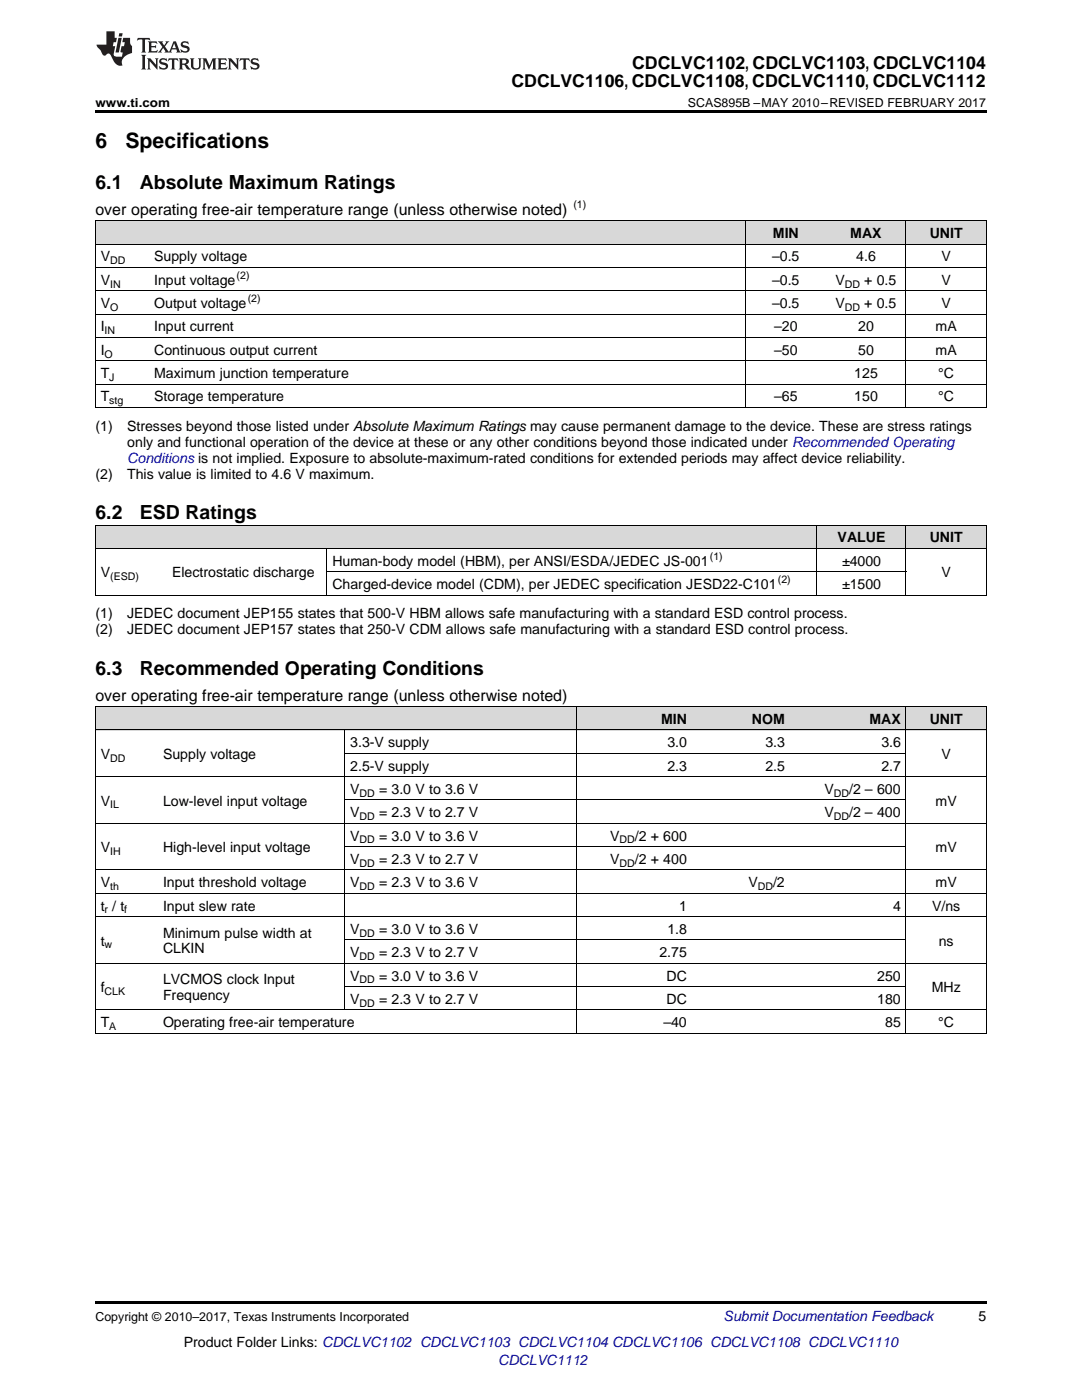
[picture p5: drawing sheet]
<svg xmlns="http://www.w3.org/2000/svg" width="216mm" height="279mm" viewBox="0 0 216 279" stroke-linecap="round" stroke-linejoin="round" font-family="sans-serif">
<defs><g id="words">
<g font-size="4.2">
<text x="19" y="29.6">6</text>
<text x="25" y="29.6">Specifications</text>
</g>
<g font-size="3.9">
<text x="19" y="37.7">6.1</text>
<text x="27.9" y="37.7">Absolute Maximum Ratings</text>
<text x="19" y="103.6">6.2</text>
<text x="27.9" y="103.6">ESD Ratings</text>
<text x="19" y="134.7">6.3</text>
<text x="27.9" y="134.7">Recommended Operating Conditions</text>
</g>
<g font-size="3.5">
<text x="102.1" y="17.3">CDCLVC1106, CDCLVC1108, CDCLVC1110, CDCLVC1112</text>
<text x="126.2" y="13.8">CDCLVC1102, CDCLVC1103, CDCLVC1104</text>
</g>
<g font-size="3.2">
<text x="19" y="42.9">over operating free-air temperature range (unless otherwise noted)</text>
<text x="19" y="139.8">over operating free-air temperature range (unless otherwise noted)</text>
</g>
<g font-size="2.8">
<text x="154.2" y="47.5">MIN</text>
<text x="169.7" y="47.5">MAX</text>
<text x="185.5" y="47.5">UNIT</text>
<text x="20.1" y="52.2">V</text>
<text x="30.8" y="52.2">Supply voltage</text>
<text x="154.1" y="52.2">–0.5</text>
<text x="170.9" y="52.2">4.6</text>
<text x="187.9" y="52.2">V</text>
<text x="20.1" y="56.8">V</text>
<text x="30.8" y="56.8">Input voltage</text>
<text x="154.1" y="56.8">–0.5</text>
<text x="166.7" y="56.8">V</text>
<text x="172.4" y="56.8">+ 0.5</text>
<text x="187.9" y="56.8">V</text>
<text x="20.1" y="61.5">V</text>
<text x="30.8" y="61.5">Output voltage</text>
<text x="154.1" y="61.5">–0.5</text>
<text x="166.7" y="61.5">V</text>
<text x="172.4" y="61.5">+ 0.5</text>
<text x="187.9" y="61.5">V</text>
<text x="20.1" y="66.1">I</text>
<text x="20.1" y="70.8">I</text>
<text x="30.8" y="66.1">Input current</text>
<text x="30.8" y="70.8">Continuous output current</text>
<text x="154.5" y="66.1">–20</text>
<text x="154.5" y="70.8">–50</text>
<text x="171.2" y="66.1">20</text>
<text x="171.2" y="70.8">50</text>
<text x="186.7" y="66.1">mA</text>
<text x="186.7" y="70.8">mA</text>
<text x="20.1" y="75.5">T</text>
<text x="30.8" y="75.5">Maximum junction temperature</text>
<text x="170.5" y="75.5">125</text>
<text x="187.2" y="75.5">°C</text>
<text x="20.1" y="80.1">T</text>
<text x="30.8" y="80.1">Storage temperature</text>
<text x="154.5" y="80.1">–65</text>
<text x="170.5" y="80.1">150</text>
<text x="187.2" y="80.1">°C</text>
<text x="19" y="86">(1)</text>
<text x="25.4" y="86">Stresses beyond those listed under Absolute Maximum Ratings may cause permanent damage to the device. These are stress ratings</text>
<text x="25.4" y="89.1">only and functional operation of the device at these or any other conditions beyond those indicated under Recommended Operating</text>
<text x="19" y="95.5">(2)</text>
<text x="25.4" y="95.5">This value is limited to 4.6 V maximum.</text>
<text x="66.3" y="112.9">Human-body model (HBM), per ANSI/ESDA/JEDEC JS-001</text>
<text x="167.1" y="108.2">VALUE</text>
<text x="168" y="112.9">±4000</text>
<text x="185.5" y="108.2">UNIT</text>
<text x="20.1" y="115.2">V</text>
<text x="34.3" y="115.2">Electrostatic discharge</text>
<text x="66.3" y="117.5">Charged-device model (CDM), per JEDEC specification JESD22-C101</text>
<text x="168" y="117.5">±1500</text>
<text x="187.9" y="115.2">V</text>
<text x="19" y="123.4">(1)</text>
<text x="25.4" y="123.4">JEDEC document JEP155 states that 500-V HBM allows safe manufacturing with a standard ESD control process.</text>
<text x="19" y="126.6">(2)</text>
<text x="25.4" y="126.6">JEDEC document JEP157 states that 250-V CDM allows safe manufacturing with a standard ESD control process.</text>
<text x="69.9" y="149.1">3.3-V supply</text>
<text x="131.9" y="144.5">MIN</text>
<text x="133.2" y="149.1">3.0</text>
<text x="150" y="144.5">NOM</text>
<text x="152.7" y="149.1">3.3</text>
<text x="173.5" y="144.5">MAX</text>
<text x="175.9" y="149.1">3.6</text>
<text x="185.5" y="144.5">UNIT</text>
<text x="20.1" y="151.4">V</text>
<text x="32.5" y="151.4">Supply voltage</text>
<text x="69.9" y="153.8">2.5-V supply</text>
<text x="133.2" y="153.8">2.3</text>
<text x="152.7" y="153.8">2.5</text>
<text x="175.9" y="153.8">2.7</text>
<text x="187.9" y="151.4">V</text>
<text x="20.1" y="160.8">V</text>
<text x="32.5" y="160.8">Low-level input voltage</text>
<text x="69.9" y="158.4">V</text>
<text x="75.6" y="158.4">= 3.0 V to 3.6 V</text>
<text x="164.5" y="158.4">V</text>
<text x="169.4" y="158.4">/2 – 600</text>
<text x="186.7" y="160.8">mV</text>
<text x="69.9" y="163.1">V</text>
<text x="69.9" y="167.7">V</text>
<text x="75.6" y="163.1">= 2.3 V to 2.7 V</text>
<text x="75.6" y="167.7">= 3.0 V to 3.6 V</text>
<text x="121.7" y="167.7">V</text>
<text x="126.7" y="167.7">/2 + 600</text>
<text x="164.5" y="163.1">V</text>
<text x="169.4" y="163.1">/2 – 400</text>
<text x="20.1" y="170.1">V</text>
<text x="32.5" y="170.1">High-level input voltage</text>
<text x="69.9" y="172.4">V</text>
<text x="75.6" y="172.4">= 2.3 V to 2.7 V</text>
<text x="121.7" y="172.4">V</text>
<text x="126.7" y="172.4">/2 + 400</text>
<text x="186.7" y="170.1">mV</text>
<text x="20.1" y="177.1">V</text>
<text x="32.5" y="177.1">Input threshold voltage</text>
<text x="69.9" y="177.1">V</text>
<text x="75.6" y="177.1">= 2.3 V to 3.6 V</text>
<text x="149.3" y="177.1">V</text>
<text x="154.3" y="177.1">/2</text>
<text x="186.7" y="177.1">mV</text>
<text x="20.1" y="181.7">t / t</text>
<text x="32.5" y="181.7">Input slew rate</text>
<text x="135.5" y="181.7">1</text>
<text x="178.2" y="181.7">4</text>
<text x="186" y="181.7">V/ns</text>
<text x="20.1" y="188.7">t</text>
<text x="32.5" y="187.1">Minimum pulse width at</text>
<text x="32.5" y="190.3">CLKIN</text>
<text x="69.9" y="186.4">V</text>
<text x="69.9" y="191">V</text>
<text x="75.6" y="186.4">= 3.0 V to 3.6 V</text>
<text x="75.6" y="191">= 2.3 V to 2.7 V</text>
<text x="131.6" y="191">2.75</text>
<text x="133.2" y="186.4">1.8</text>
<text x="187.3" y="188.7">ns</text>
<text x="32.5" y="196.4">LVCMOS clock Input</text>
<text x="69.9" y="195.7">V</text>
<text x="75.6" y="195.7">= 3.0 V to 3.6 V</text>
<text x="133" y="195.7">DC</text>
<text x="175" y="195.7">250</text>
<text x="20.1" y="198">f</text>
<text x="32.5" y="199.6">Frequency</text>
<text x="69.9" y="200.3">V</text>
<text x="75.6" y="200.3">= 2.3 V to 2.7 V</text>
<text x="133" y="200.3">DC</text>
<text x="175" y="200.3">180</text>
<text x="185.9" y="198">MHz</text>
<text x="20.1" y="205">T</text>
<text x="32.5" y="205">Operating free-air temperature</text>
<text x="132.4" y="205">–40</text>
<text x="176.6" y="205">85</text>
<text x="187.2" y="205">°C</text>
<text x="195.3" y="263.6">5</text>
<text x="36.7" y="268.9">Product Folder Links: CDCLVC1102 CDCLVC1103 CDCLVC1104 CDCLVC1106 CDCLVC1108 CDCLVC1110</text>
</g>
<text font-size="2.8" fill="#00f" x="25.4" y="92.3">Conditions is not implied. Exposure to absolute-maximum-rated conditions for extended periods may affect device reliability.</text>
<g font-size="2.8" fill="#0000c8">
<text x="144.4" y="263.6">Submit Documentation Feedback</text>
<text x="99.4" y="272.4">CDCLVC1112</text>
</g>
<g font-size="2.5">
<text x="19" y="21.4">www.ti.com</text>
<text x="137.3" y="21.4">SCAS895B –MAY 2010–REVISED FEBRUARY 2017</text>
<text x="19" y="263.6">Copyright © 2010–2017, Texas Instruments Incorporated</text>
</g>
<g font-size="2.1">
<text x="114.4" y="41.6">(1)</text>
<text x="22" y="52.7">DD</text>
<text x="22" y="57.4">IN</text>
<text x="47.2" y="55.7">(2)</text>
<text x="168.6" y="57.4">DD</text>
<text x="22" y="62.1">O</text>
<text x="49.4" y="60.4">(2)</text>
<text x="168.6" y="62.1">DD</text>
<text x="20.9" y="66.7">IN</text>
<text x="20.9" y="71.4">O</text>
<text x="21.8" y="76">J</text>
<text x="21.8" y="80.7">stg</text>
<text x="141.7" y="111.8">(1)</text>
<text x="22" y="115.8">(ESD)</text>
<text x="155.2" y="116.4">(2)</text>
<text x="22" y="152">DD</text>
<text x="22" y="161.3">IL</text>
<text x="71.8" y="159">DD</text>
<text x="166.4" y="159">DD</text>
<text x="71.8" y="163.7">DD</text>
<text x="166.4" y="163.7">DD</text>
<text x="22" y="170.6">IH</text>
<text x="71.8" y="168.3">DD</text>
<text x="71.8" y="173">DD</text>
<text x="123.6" y="168.3">DD</text>
<text x="123.6" y="173">DD</text>
<text x="22" y="177.6">th</text>
<text x="71.8" y="177.6">DD</text>
<text x="151.2" y="177.6">DD</text>
<text x="20.9" y="182.3">r</text>
<text x="24.8" y="182.3">f</text>
<text x="20.9" y="189.3">w</text>
<text x="71.8" y="186.9">DD</text>
<text x="71.8" y="191.6">DD</text>
<text x="71.8" y="196.3">DD</text>
<text x="20.9" y="198.6">CLK</text>
<text x="71.8" y="200.9">DD</text>
<text x="21.8" y="205.6">A</text>
</g>
</g></defs>
<g fill="#d8d8d8">
<path d="M19 141.1h12.5v4.6h-12.5z"/>
<path d="M31.5 141.1h37.3v4.6h-37.3z"/>
<path d="M68.8 141.1h46.2v4.6h-46.2z"/>
<path d="M115 141.1h23.1v4.6h-23.1z"/>
<path d="M138.1 141.1h19.6v4.6h-19.6z"/>
<path d="M157.7 141.1h23.1v4.6h-23.1z"/>
<path d="M180.8 141.1h16v4.6h-16z"/>
<path d="M19 104.8h14.3v4.7h-14.3z"/>
<path d="M33.3 104.8h32v4.7h-32z"/>
<path d="M65.3 104.8h97.8v4.7h-97.8z"/>
<path d="M163.1 104.8h17.7v4.7h-17.7z"/>
<path d="M180.8 104.8h16v4.7h-16z"/>
<path d="M19 44.1h10.7v4.7h-10.7z"/>
<path d="M29.7 44.1h119.1v4.7h-119.1z"/>
<path d="M148.8 44.1h16v4.7h-16z"/>
<path d="M164.8 44.1h16v4.7h-16z"/>
<path d="M180.8 44.1h16v4.7h-16z"/>
</g>
<path d="M19 22h177.8v.5h-177.8zM19 118.8h.2zM65.2 118.8h.1zM162.9 118.8h.2zM180.7 118.8h.1zM196.7 118.8h.1zM19 206.2l.2 .1zM68.7 206.2l.1 .1zM114.9 206.2l.1 .1zM180.7 206.2l.1 .1zM196.7 206.2l.1 .1zM19 259.7h177.8v.5h-177.8z" fill="#000"/>
<g fill="none" stroke="#000" stroke-width=".2">
<path d="M19 58h177.8M19 53.4h177.8M19 48.7h177.8M19 44.1h177.8M19.1 44.1v37.3M148.8 44.1v37.3M180.8 44.1v37.3M196.8 44.1v37.3M19 76.7h177.8M19 72h177.8M19 67.4h177.8M19 62.7h177.8"/>
<path d="M19 81.3h177.8M19 104.8h177.8v14M19 118.8h177.8M19 109.4h177.8M19.1 104.8v14M65.2 109.5v9.3M65.3 114.1h115.5M163 104.8v14M180.8 104.8v14M19 141h177.8v65.3M19 155h177.8M19 145.7h177.8"/>
<path d="M19.1 141v65.3M68.8 145.7v55.9M68.8 159.6h112M68.8 150.3h112M115 141v65.3M180.8 141v65.3M19 178.3h177.8M19 173.6h177.8M19 164.3h177.8M68.8 169h112M19 192.2h177.8M19 182.9h177.8"/>
<path d="M68.8 196.9h112M68.8 187.6h112M19 206.2h177.8M19 201.6h177.8"/>
</g>
<g fill="#231f20">
<path d="M27.5 7.6l-.1 .5 .4-.2h.6v.1v2.1l-.2 .4h1l-.3-.4v-2.1l.1-.1h.5l.5 .2-.2-.5zM29.5 8.3l.2 .3v1.5l-.2 .4h1.8l.2-.6a1.04 1.04 0 0 1-1.3 .2v-.7h.6l.3 .2v-.6l-.3 .2h-.6v-.6l.8-.1 .4 .3-.2-.5zM31.5 8.3l.9 1.1-.9 1.1h.8l-.2-.2 .5-.7 .4 .7-.2 .2h1.5l-.1-.2 .1-.4h.9l.1 .4-.2 .2h1l-.3-.3-.7-1.9h-.5l-.9 2-.8-1 .9-1h-.8l.1 .3-.3 .5-.4-.6 .2-.2zM34.7 8.6l.4 1h-.7zM36.3 8.4a.63 .63 0 0 0-.2 .7 .63 .63 0 0 0 .6 .4l.6 .2 .1 .2a.75 .75 0 0 1-.7 .4 .75 .75 0 0 1-.6-.5l.1 .7 .1-.1a1.11 1.11 0 0 0 1.5-.6 1.13 1.13 0 0 0-1.2-.8l-.1-.4a1.04 1.04 0 0 1 1.2 .2l-.2-.5-.1 .1-.5-.2zM28.2 10.9l.2 .4v2.2l-.2 .4h1l-.3-.4v-2.2l.3-.4zM29.3 11.6l.3 .4v1.5l-.3 .4h.8l-.2-.4v-1.3l1.5 1.7v-1.9l.2-.4h-.7l.2 .4v.9l-1.1-1.3zM32 11.8a.62 .62 0 0 0-.2 .7 .62 .62 0 0 0 .6 .4l.6 .1 .1 .3a.76 .76 0 0 1-.7 .3 .76 .76 0 0 1-.6-.4l.1 .7 .1-.1a1.11 1.11 0 0 0 1.5-.6 1.13 1.13 0 0 0-1.2-.8l-.1-.4a1.04 1.04 0 0 1 1.2 .2l-.2-.6-.1 .1-.5-.1zM33.7 11.6l-.2 .6a.61 .61 0 0 1 .8-.3v1.6l-.2 .4h.9l-.2-.4v-1.6a.63 .63 0 0 1 .8 .3l-.2-.6zM35.6 11.6l.3 .4v1.5l-.3 .4h1l-.2-.2v-.8l.5 .2a.76 .76 0 0 0 1.2 .7l-1-1a.58 .58 0 0 0 .6-.5 .58 .58 0 0 0-.5-.6zM36.4 11.9h.1a.45 .45 0 0 1 .5 .1 .45 .45 0 0 1 .1 .5l-.7 .2zM37.9 11.6l.2 .2a2.17 2.17 0 0 0 .3 1.9 .99 .99 0 0 0 1.6-.6v-1.1l.2-.4h-.7l.2 .2a1.92 1.92 0 0 1-.2 1.8 .6 .6 0 0 1-.9-.5v-1.1l.2-.4zM40.4 11.6l.2 .4v1.5l-.2 .4h.7l-.2-.4v-1.4l.8 1.8 .8-1.8v1.4l-.2 .4h.9l-.2-.4v-1.5l.2-.4h-.8l-.6 1.5-.6-1.5zM43.4 11.6l.2 .4v1.5l-.2 .4h1.8l.2-.6a1.04 1.04 0 0 1-1.3 .1v-.6h.5l.4 .2v-.6l-.4 .2h-.5v-.7h.8l.3 .3-.1-.6zM45.5 11.6l.2 .4v1.5l-.2 .4h.7l-.2-.4v-1.3l1.5 1.7v-1.9l.2-.4h-.7l.2 .4v.9l-1.1-1.3zM47.9 11.6l-.1 .6a.61 .61 0 0 1 .8-.3v1.6l-.3 .4h1l-.3-.4 .1-1.6a.63 .63 0 0 1 .7 .3l-.1-.6zM50.2 11.8a.62 .62 0 0 0-.2 .7 .62 .62 0 0 0 .6 .4l.6 .1 .2 .3a.76 .76 0 0 1-.8 .3 .76 .76 0 0 1-.6-.4l.1 .7 .2-.1a1.11 1.11 0 0 0 1.5-.6 1.13 1.13 0 0 0-1.3-.8l-.1-.4a1.04 1.04 0 0 1 1.2 .2l-.1-.6-.2 .1-.5-.1z"/>
<path d="M21.2 6.3v2.6h-1.9l.1 .4 .7 .9a.91 .91 0 0 0 1 .8 .56 .56 0 0 1 .5-.3 .56 .56 0 0 1 .5 .3l.4 .8a1.53 1.53 0 0 0 1.9 1.2 1.54 1.54 0 0 1 1-2.1l.9-.3v-1.4a1.52 1.52 0 0 1-.3-1.6h-1.4l-.2 .8h.5l-.2 .8h-.4l-.2 1v.2l.4 .1-.2 .8a1.93 1.93 0 0 1-1.6-.3l.3-1.8h-.5l.2-.8h.4l.2-.8h-.4v-1.3zM23.6 7.6l-.6 2.9h.7l.6-2.9zM23.8 6.6l-.1 .7h.6l.2-.7z"/>
</g>
<use href="#words"/>
</svg>
